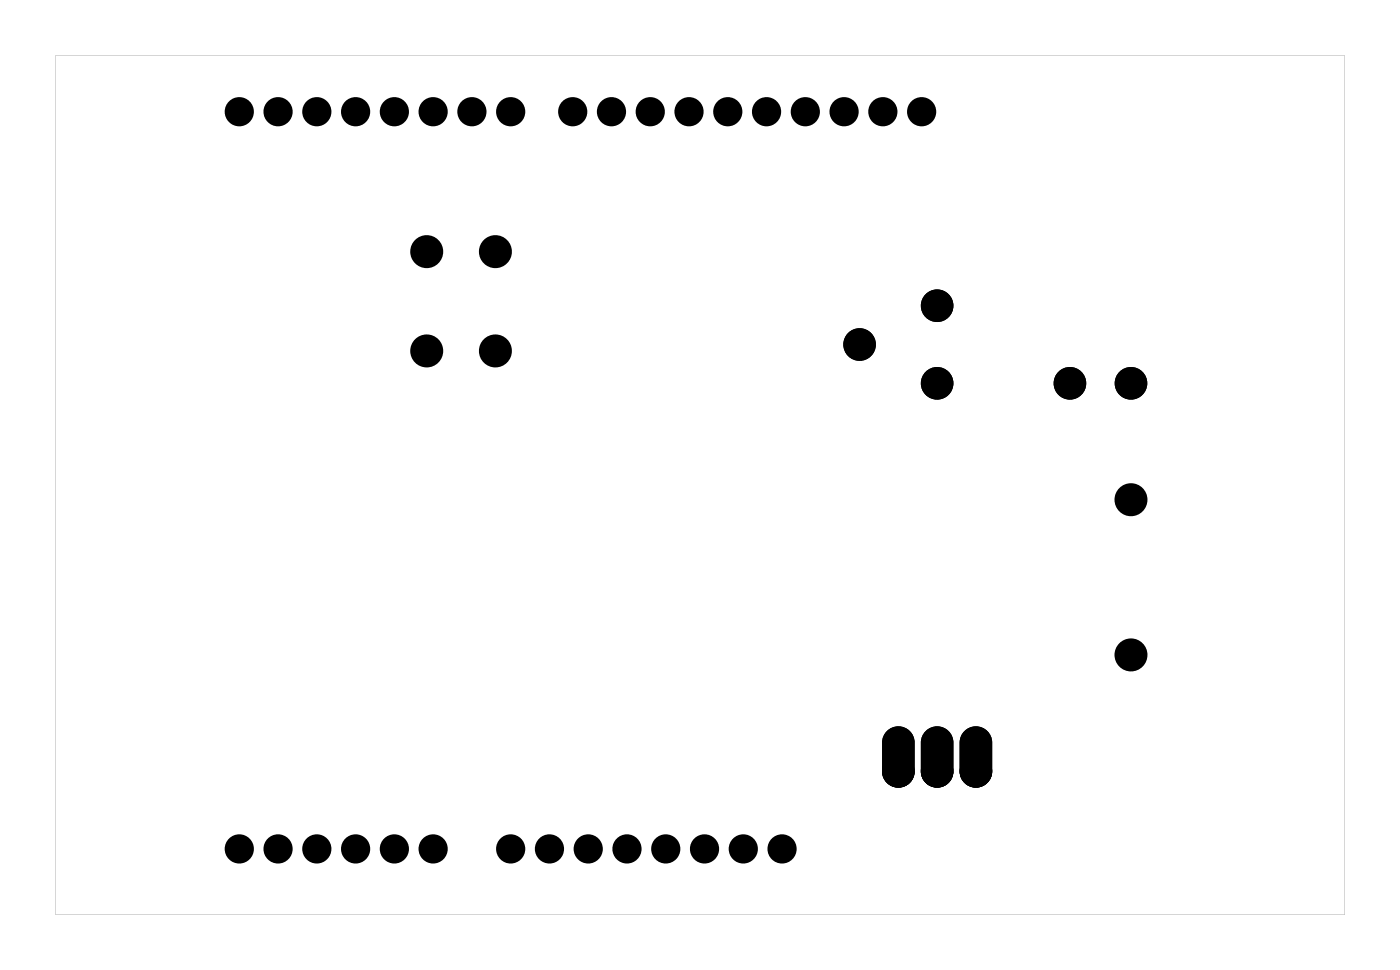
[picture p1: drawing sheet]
<svg xmlns="http://www.w3.org/2000/svg" width="92mm" height="63mm" viewBox="0 0 92 63" stroke-linecap="round" stroke-linejoin="round" font-family="sans-serif">
<g fill="#000">
<path d="M3.6 3.6v56.3h84.5v-56.3zM3.6 3.6h84.5v56.3h-84.5z"/>
<path d="M58.2 47.9l-.2 .3-.1 .4v1.9a.94 .94 0 0 0 1 .9 .94 .94 0 0 0 .9-.9v-1.9a.94 .94 0 0 0-.6-.9 .94 .94 0 0 0-1 .2zM58.3 50.5a.56 .56 0 0 1 1.1 0 .56 .56 0 0 1-1.1 0z"/>
<path d="M58.2 47.9l-.2 .3-.1 .4v1.9a.94 .94 0 0 0 1 .9 .94 .94 0 0 0 .9-.9v-1.9a.94 .94 0 0 0-.6-.9 .94 .94 0 0 0-1 .2zM58.3 50.5a.56 .56 0 0 1 1.1 0 .56 .56 0 0 1-1.1 0z"/>
<path d="M60.7 47.9l-.2 .3v.4v1.9a.94 .94 0 0 0 .9 .9 .94 .94 0 0 0 .9-.9v-1.9a.94 .94 0 0 0-.5-.9 .94 .94 0 0 0-1.1 .2zM60.8 50.5a.6 .6 0 0 1 1.2 0 .6 .6 0 0 1-1.2 0z"/>
<path d="M60.7 47.9l-.2 .3v.4v1.9a.94 .94 0 0 0 .9 .9 .94 .94 0 0 0 .9-.9v-1.9a.94 .94 0 0 0-.5-.9 .94 .94 0 0 0-1.1 .2zM60.8 50.5a.6 .6 0 0 1 1.2 0 .6 .6 0 0 1-1.2 0z"/>
<path d="M63.3 47.9l-.2 .3-.1 .4v1.9a.94 .94 0 0 0 .9 .9 .94 .94 0 0 0 1-.9v-1.9a.94 .94 0 0 0-.6-.9 .94 .94 0 0 0-1 .2zM63.4 50.5a.56 .56 0 0 1 1.1 0 .56 .56 0 0 1-1.1 0z"/>
<path d="M63.3 47.9l-.2 .3-.1 .4v1.9a.94 .94 0 0 0 .9 .9 .94 .94 0 0 0 1-.9v-1.9a.94 .94 0 0 0-.6-.9 .94 .94 0 0 0-1 .2zM63.4 50.5a.56 .56 0 0 1 1.1 0 .56 .56 0 0 1-1.1 0z"/>
</g>
<g fill="#000">
<circle cx="15.7" cy="7.3" r=".67"/>
<circle cx="18.2" cy="7.3" r=".67"/>
<circle cx="20.8" cy="7.3" r=".67"/>
<circle cx="23.3" cy="7.3" r=".67"/>
<circle cx="25.8" cy="7.3" r=".67"/>
<circle cx="28" cy="16.5" r=".7"/>
<circle cx="28.4" cy="7.3" r=".67"/>
<circle cx="30.9" cy="7.3" r=".67"/>
<circle cx="32.5" cy="16.5" r=".7"/>
<circle cx="33.5" cy="7.3" r=".67"/>
<circle cx="37.5" cy="7.3" r=".67"/>
<circle cx="40.1" cy="7.3" r=".67"/>
<circle cx="42.6" cy="7.3" r=".67"/>
<circle cx="45.1" cy="7.3" r=".67"/>
<circle cx="47.7" cy="7.3" r=".67"/>
<circle cx="50.2" cy="7.3" r=".67"/>
<circle cx="52.8" cy="7.3" r=".67"/>
<circle cx="55.3" cy="7.3" r=".67"/>
<circle cx="57.8" cy="7.3" r=".67"/>
<circle cx="60.4" cy="7.3" r=".67"/>
<circle cx="28" cy="23" r=".7"/>
<circle cx="32.5" cy="23" r=".7"/>
<circle cx="56.3" cy="22.6" r=".72"/>
<circle cx="61.4" cy="20" r=".72"/>
<circle cx="61.4" cy="25.1" r=".72"/>
<circle cx="70.1" cy="25.1" r=".69"/>
<circle cx="74.1" cy="25.1" r=".69"/>
<circle cx="74.1" cy="32.7" r=".7"/>
<circle cx="15.7" cy="55.6" r=".67"/>
<circle cx="18.2" cy="55.6" r=".67"/>
<circle cx="20.8" cy="55.6" r=".67"/>
<circle cx="23.3" cy="55.6" r=".67"/>
<circle cx="25.8" cy="55.6" r=".67"/>
<circle cx="28.4" cy="55.6" r=".67"/>
<circle cx="33.5" cy="55.6" r=".67"/>
<circle cx="36" cy="55.6" r=".67"/>
<circle cx="38.5" cy="55.6" r=".67"/>
<circle cx="41.1" cy="55.6" r=".67"/>
<circle cx="43.6" cy="55.6" r=".67"/>
<circle cx="46.2" cy="55.6" r=".67"/>
<circle cx="48.7" cy="55.6" r=".67"/>
<circle cx="51.2" cy="55.6" r=".67"/>
<circle cx="58.9" cy="50.5" r=".75"/>
<circle cx="61.4" cy="50.5" r=".75"/>
<circle cx="63.9" cy="50.5" r=".75"/>
<circle cx="74.1" cy="42.9" r=".7"/>
</g>
<g fill="none" stroke="#000" stroke-width=".76" stroke-linecap="butt">
<circle cx="28" cy="16.5" r=".7"/>
<circle cx="32.5" cy="16.5" r=".7"/>
<circle cx="28" cy="23" r=".7"/>
<circle cx="32.5" cy="23" r=".7"/>
<circle cx="74.1" cy="32.7" r=".7"/>
<circle cx="74.1" cy="42.9" r=".7"/>
</g>
<g fill="none" stroke="#000" stroke-width=".74" stroke-linecap="butt">
<circle cx="70.1" cy="25.1" r=".69"/>
<circle cx="74.1" cy="25.1" r=".69"/>
</g>
<g fill="none" stroke="#000" stroke-width=".69" stroke-linecap="butt">
<circle cx="56.3" cy="22.6" r=".72"/>
<circle cx="61.4" cy="20" r=".72"/>
<circle cx="61.4" cy="25.1" r=".72"/>
</g>
<g fill="none" stroke="#000" stroke-width=".64" stroke-linecap="butt">
<circle cx="58.9" cy="50.5" r=".75"/>
<circle cx="61.4" cy="50.5" r=".75"/>
<circle cx="63.9" cy="50.5" r=".75"/>
</g>
<g fill="none" stroke="#000" stroke-width=".25">
<path d="M58.2 47.9a.94 .94 0 0 1 1-.2 .94 .94 0 0 1 .6 .9v1.9a.94 .94 0 0 1-.9 .9 .94 .94 0 0 1-1-.9v-1.9l.1-.4zM60.7 47.9a.94 .94 0 0 1 1.1-.2 .94 .94 0 0 1 .5 .9v1.9a.94 .94 0 0 1-.9 .9 .94 .94 0 0 1-.9-.9v-1.9v-.4zM63.3 47.9a.94 .94 0 0 1 1-.2 .94 .94 0 0 1 .6 .9v1.9a.94 .94 0 0 1-1 .9 .94 .94 0 0 1-.9-.9v-1.9l.1-.4z"/>
<circle cx="58.9" cy="50.5" r=".56"/>
<circle cx="61.4" cy="50.5" r=".56"/>
<circle cx="63.9" cy="50.5" r=".56"/>
</g>
<g fill="none" stroke="#000" stroke-width=".57">
<circle cx="15.7" cy="7.3" r=".67"/>
<circle cx="18.2" cy="7.3" r=".67"/>
<circle cx="20.8" cy="7.3" r=".67"/>
<circle cx="23.3" cy="7.3" r=".67"/>
<circle cx="25.8" cy="7.3" r=".67"/>
<circle cx="28.4" cy="7.3" r=".67"/>
<circle cx="30.9" cy="7.3" r=".67"/>
<circle cx="33.5" cy="7.3" r=".67"/>
<circle cx="37.5" cy="7.3" r=".67"/>
<circle cx="40.1" cy="7.3" r=".67"/>
<circle cx="42.6" cy="7.3" r=".67"/>
<circle cx="45.1" cy="7.3" r=".67"/>
<circle cx="47.7" cy="7.3" r=".67"/>
<circle cx="50.2" cy="7.3" r=".67"/>
<circle cx="52.8" cy="7.3" r=".67"/>
<circle cx="55.3" cy="7.3" r=".67"/>
<circle cx="57.8" cy="7.3" r=".67"/>
<circle cx="60.4" cy="7.3" r=".67"/>
<circle cx="15.7" cy="55.6" r=".67"/>
<circle cx="18.2" cy="55.6" r=".67"/>
<circle cx="20.8" cy="55.6" r=".67"/>
<circle cx="23.3" cy="55.6" r=".67"/>
<circle cx="25.8" cy="55.6" r=".67"/>
<circle cx="28.4" cy="55.6" r=".67"/>
<circle cx="33.5" cy="55.6" r=".67"/>
<circle cx="36" cy="55.6" r=".67"/>
<circle cx="38.5" cy="55.6" r=".67"/>
<circle cx="41.1" cy="55.6" r=".67"/>
<circle cx="43.6" cy="55.6" r=".67"/>
<circle cx="46.2" cy="55.6" r=".67"/>
<circle cx="48.7" cy="55.6" r=".67"/>
<circle cx="51.2" cy="55.6" r=".67"/>
</g>
</svg>
